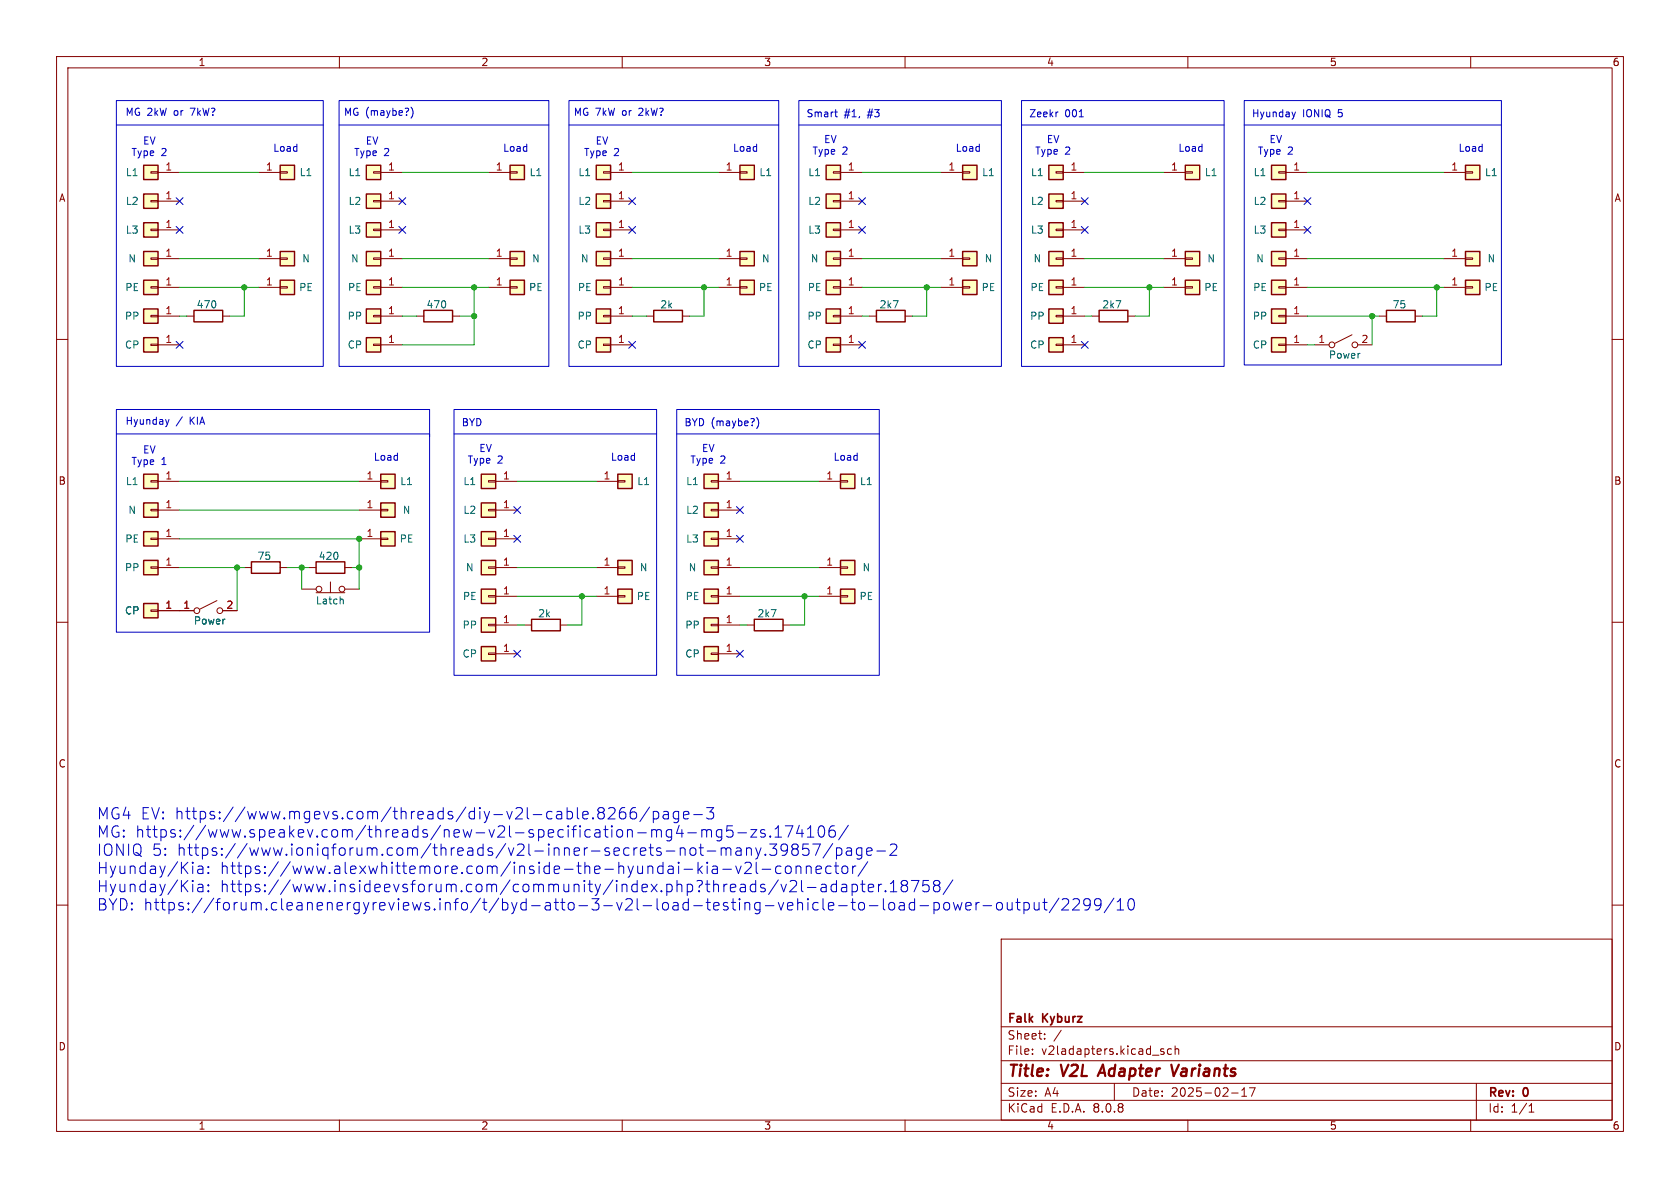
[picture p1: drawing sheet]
<svg xmlns="http://www.w3.org/2000/svg" width="297mm" height="210mm" viewBox="0 0 297 210" stroke-linecap="round" stroke-linejoin="round" font-family="sans-serif">
<defs><g id="words">
<g font-size="2.8" fill="#0000c2">
<text x="17" y="145.1">MG4 EV: https://www.mgevs.com/threads/diy-v2l-cable.8266/page-3</text>
<text x="17" y="148.3">MG: https://www.speakev.com/threads/new-v2l-specification-mg4-mg5-zs.174106/</text>
<text x="17" y="151.5">IONIQ 5:</text>
<text x="17" y="154.7">Hyunday/Kia:</text>
<text x="31.2" y="151.5">https://www.ioniqforum.com/threads/v2l-inner-secrets-not-many.39857/page-2</text>
<text x="38.8" y="154.7">https://www.alexwhittemore.com/inside-the-hyundai-kia-v2l-connector/</text>
<text x="17" y="158">Hyunday/Kia:</text>
<text x="17" y="161.2">BYD: https://forum.cleanenergyreviews.info/t/byd-atto-3-v2l-load-testing-vehicle-to-load-power-output/2299/10</text>
<text x="38.8" y="158">https://www.insideevsforum.com/community/index.php?threads/v2l-adapter.18758/</text>
</g>
<g font-size="2.8" fill="#840000">
<text x="178" y="190.9">Title:</text>
<text x="187.7" y="190.9">V2L</text>
<text x="195.2" y="190.9">Adapter</text>
<text x="208.8" y="190.9">Variants</text>
</g>
<g font-size="2.1" fill="#840000">
<text x="178" y="184">Sheet:</text>
<text x="178" y="181.2">Falk</text>
<text x="184.4" y="181.2">Kyburz</text>
<text x="178" y="186.7">File:</text>
<text x="184.1" y="186.7">v2ladapters.kicad_sch</text>
<text x="178" y="196.9">KiCad</text>
<text x="178" y="194.1">Size:</text>
<text x="184.7" y="194.1">A4</text>
<text x="185.7" y="196.9">E.D.A.</text>
<text x="193.3" y="196.9">8.0.8</text>
<text x="200" y="194.1">Date:</text>
<text x="207" y="194.1">2025-02-17</text>
<text x="263" y="194.3">Rev:</text>
<text x="263" y="196.9">Id:</text>
<text x="267.1" y="196.9">1/1</text>
<text x="269.4" y="194.3">0</text>
</g>
<g font-size="1.8" fill="#840000">
<text x="35" y="11.9">1</text>
<text x="85" y="11.9">2</text>
<text x="135" y="11.9">3</text>
<text x="185" y="11.9">4</text>
<text x="235" y="11.9">5</text>
<text x="285" y="11.9">6</text>
<text x="10.3" y="35.9">A</text>
<text x="285.3" y="35.9">A</text>
<text x="10.3" y="85.9">B</text>
<text x="285.3" y="85.9">B</text>
<text x="10.3" y="135.9">C</text>
<text x="285.3" y="135.9">C</text>
<text x="10.3" y="185.9">D</text>
<text x="285.3" y="185.9">D</text>
<text x="35" y="199.9">1</text>
<text x="85" y="199.9">2</text>
<text x="135" y="199.9">3</text>
<text x="185" y="199.9">4</text>
<text x="235" y="199.9">5</text>
<text x="285" y="199.9">6</text>
</g>
<g font-size="1.8" fill="#0000c2">
<text x="22.1" y="20.7">MG 2kW</text>
<text x="30.8" y="20.7">or</text>
<text x="34" y="20.7">7kW?</text>
<text x="60.7" y="20.7">MG (maybe?)</text>
<text x="101.3" y="20.7">MG 7kW</text>
<text x="110.1" y="20.7">or</text>
<text x="113.2" y="20.7">2kW?</text>
<text x="142.5" y="20.9">Smart</text>
<text x="149.2" y="20.9">#1,</text>
<text x="153.5" y="20.9">#3</text>
<text x="181.9" y="20.9">Zeekr</text>
<text x="188.2" y="20.9">001</text>
<text x="221.2" y="20.9">Hyunday</text>
<text x="230.3" y="20.9">IONIQ</text>
<text x="236.6" y="20.9">5</text>
<text x="23.1" y="27.8">Type</text>
<text x="25.2" y="25.8">EV</text>
<text x="28.5" y="27.8">2</text>
<text x="48.2" y="27">Load</text>
<text x="62.5" y="27.8">Type</text>
<text x="64.6" y="25.8">EV</text>
<text x="67.9" y="27.8">2</text>
<text x="88.8" y="27">Load</text>
<text x="103.1" y="27.8">Type</text>
<text x="105.2" y="25.8">EV</text>
<text x="108.5" y="27.8">2</text>
<text x="129.5" y="27">Load</text>
<text x="143.5" y="27.5">Type</text>
<text x="145.6" y="25.5">EV</text>
<text x="148.9" y="27.5">2</text>
<text x="168.9" y="27">Load</text>
<text x="182.9" y="27.5">Type</text>
<text x="185" y="25.5">EV</text>
<text x="188.2" y="27.5">2</text>
<text x="208.2" y="27">Load</text>
<text x="222.3" y="27.5">Type</text>
<text x="224.3" y="25.5">EV</text>
<text x="227.6" y="27.5">2</text>
<text x="257.8" y="27">Load</text>
<text x="22.1" y="75.3">Hyunday</text>
<text x="31.1" y="75.3">/</text>
<text x="33.6" y="75.3">KIA</text>
<text x="81.5" y="75.5">BYD</text>
<text x="120.9" y="75.5">BYD (maybe?)</text>
<text x="23.1" y="82.4">Type</text>
<text x="25.2" y="80.4">EV</text>
<text x="28.5" y="82.4">1</text>
<text x="66" y="81.6">Load</text>
<text x="82.6" y="82.2">Type</text>
<text x="84.6" y="80.1">EV</text>
<text x="87.9" y="82.2">2</text>
<text x="107.9" y="81.6">Load</text>
<text x="121.9" y="82.2">Type</text>
<text x="124" y="80.1">EV</text>
<text x="127.3" y="82.2">2</text>
<text x="147.3" y="81.6">Load</text>
</g>
<g font-size="1.8" fill="#006464">
<text x="22.1" y="31.3">L1</text>
<text x="52.9" y="31.3">L1</text>
<text x="61.5" y="31.3">L1</text>
<text x="93.5" y="31.3">L1</text>
<text x="102.2" y="31.3">L1</text>
<text x="134.2" y="31.3">L1</text>
<text x="142.8" y="31.3">L1</text>
<text x="173.5" y="31.3">L1</text>
<text x="182.2" y="31.3">L1</text>
<text x="212.9" y="31.3">L1</text>
<text x="221.5" y="31.3">L1</text>
<text x="262.4" y="31.3">L1</text>
<text x="22.1" y="41.5">L3</text>
<text x="22.1" y="36.4">L2</text>
<text x="61.5" y="36.4">L2</text>
<text x="61.5" y="41.5">L3</text>
<text x="102.2" y="36.4">L2</text>
<text x="102.2" y="41.5">L3</text>
<text x="142.8" y="36.4">L2</text>
<text x="142.8" y="41.5">L3</text>
<text x="182.2" y="41.5">L3</text>
<text x="182.2" y="36.4">L2</text>
<text x="221.5" y="41.5">L3</text>
<text x="221.5" y="36.4">L2</text>
<text x="22.6" y="46.6">N</text>
<text x="53.3" y="46.6">N</text>
<text x="62" y="46.6">N</text>
<text x="94" y="46.6">N</text>
<text x="102.6" y="46.6">N</text>
<text x="134.6" y="46.6">N</text>
<text x="143.3" y="46.6">N</text>
<text x="174" y="46.6">N</text>
<text x="182.6" y="46.6">N</text>
<text x="213.4" y="46.6">N</text>
<text x="222" y="46.6">N</text>
<text x="262.9" y="46.6">N</text>
<text x="22.1" y="51.7">PE</text>
<text x="52.8" y="51.7">PE</text>
<text x="61.4" y="51.7">PE</text>
<text x="93.4" y="51.7">PE</text>
<text x="102.1" y="51.7">PE</text>
<text x="134.1" y="51.7">PE</text>
<text x="142.7" y="51.7">PE</text>
<text x="173.4" y="51.7">PE</text>
<text x="182.1" y="51.7">PE</text>
<text x="212.8" y="51.7">PE</text>
<text x="221.4" y="51.7">PE</text>
<text x="262.3" y="51.7">PE</text>
<text x="22" y="56.7">PP</text>
<text x="34.7" y="54.7">470</text>
<text x="61.4" y="56.7">PP</text>
<text x="75.3" y="54.7">470</text>
<text x="102" y="56.7">PP</text>
<text x="116.6" y="54.7">2k</text>
<text x="142.6" y="56.7">PP</text>
<text x="155.4" y="54.7">2k7</text>
<text x="182" y="56.7">PP</text>
<text x="194.8" y="54.7">2k7</text>
<text x="221.4" y="56.7">PP</text>
<text x="246.1" y="54.7">75</text>
<text x="22" y="61.8">CP</text>
<text x="61.4" y="61.8">CP</text>
<text x="102" y="61.8">CP</text>
<text x="142.6" y="61.8">CP</text>
<text x="182" y="61.8">CP</text>
<text x="221.4" y="61.8">CP</text>
<text x="234.8" y="63.6">Power</text>
<text x="22.1" y="86">L1</text>
<text x="70.7" y="86">L1</text>
<text x="81.8" y="86">L1</text>
<text x="112.6" y="86">L1</text>
<text x="121.2" y="86">L1</text>
<text x="151.9" y="86">L1</text>
<text x="22.6" y="91">N</text>
<text x="71.1" y="91">N</text>
<text x="81.8" y="91">L2</text>
<text x="121.2" y="91">L2</text>
<text x="22" y="101.2">PP</text>
<text x="22.1" y="96.1">PE</text>
<text x="45.4" y="99.2">75</text>
<text x="56.3" y="99.2">420</text>
<text x="70.6" y="96.1">PE</text>
<text x="81.8" y="96.1">L3</text>
<text x="82.3" y="101.2">N</text>
<text x="113" y="101.2">N</text>
<text x="121.2" y="96.1">L3</text>
<text x="121.7" y="101.2">N</text>
<text x="152.4" y="101.2">N</text>
<text x="55.7" y="107">Latch</text>
<text x="81.7" y="106.3">PE</text>
<text x="112.5" y="106.3">PE</text>
<text x="121.1" y="106.3">PE</text>
<text x="151.9" y="106.3">PE</text>
<text x="22" y="108.8">CP</text>
<text x="34.2" y="110.6">Power</text>
<text x="81.7" y="111.4">PP</text>
<text x="95" y="109.3">2k</text>
<text x="121.1" y="111.4">PP</text>
<text x="133.8" y="109.3">2k7</text>
<text x="81.7" y="116.4">CP</text>
<text x="121.1" y="116.4">CP</text>
</g>
<g font-size="1.8" fill="#a90000">
<text x="29.1" y="30.2">1</text>
<text x="29.1" y="35.3">1</text>
<text x="46.9" y="30.2">1</text>
<text x="68.5" y="35.3">1</text>
<text x="68.5" y="30.2">1</text>
<text x="87.6" y="30.2">1</text>
<text x="109.1" y="35.3">1</text>
<text x="109.1" y="30.2">1</text>
<text x="128.2" y="30.2">1</text>
<text x="149.8" y="35.3">1</text>
<text x="149.8" y="30.2">1</text>
<text x="167.6" y="30.2">1</text>
<text x="189.2" y="30.2">1</text>
<text x="189.2" y="35.3">1</text>
<text x="206.9" y="30.2">1</text>
<text x="228.5" y="30.2">1</text>
<text x="228.5" y="35.3">1</text>
<text x="256.5" y="30.2">1</text>
<text x="29.1" y="40.4">1</text>
<text x="68.5" y="40.4">1</text>
<text x="109.1" y="40.4">1</text>
<text x="149.8" y="40.4">1</text>
<text x="189.2" y="40.4">1</text>
<text x="228.5" y="40.4">1</text>
<text x="29.1" y="45.5">1</text>
<text x="46.9" y="45.5">1</text>
<text x="68.5" y="45.5">1</text>
<text x="87.6" y="45.5">1</text>
<text x="109.1" y="45.5">1</text>
<text x="128.2" y="45.5">1</text>
<text x="149.8" y="45.5">1</text>
<text x="167.6" y="45.5">1</text>
<text x="189.2" y="45.5">1</text>
<text x="206.9" y="45.5">1</text>
<text x="228.5" y="45.5">1</text>
<text x="256.5" y="45.5">1</text>
<text x="29.1" y="50.5">1</text>
<text x="46.9" y="50.5">1</text>
<text x="68.5" y="50.5">1</text>
<text x="87.6" y="50.5">1</text>
<text x="109.1" y="50.5">1</text>
<text x="128.2" y="50.5">1</text>
<text x="149.8" y="50.5">1</text>
<text x="167.6" y="50.5">1</text>
<text x="189.2" y="50.5">1</text>
<text x="206.9" y="50.5">1</text>
<text x="228.5" y="50.5">1</text>
<text x="256.5" y="50.5">1</text>
<text x="29.1" y="55.6">1</text>
<text x="68.5" y="55.6">1</text>
<text x="109.1" y="55.6">1</text>
<text x="149.8" y="55.6">1</text>
<text x="189.2" y="55.6">1</text>
<text x="228.5" y="55.6">1</text>
<text x="29.1" y="60.7">1</text>
<text x="68.5" y="60.7">1</text>
<text x="109.1" y="60.7">1</text>
<text x="149.8" y="60.7">1</text>
<text x="189.2" y="60.7">1</text>
<text x="228.5" y="60.7">1</text>
<text x="233" y="60.7">1</text>
<text x="240.6" y="60.7">2</text>
<text x="29.1" y="84.8">1</text>
<text x="29.1" y="89.9">1</text>
<text x="64.7" y="84.8">1</text>
<text x="64.7" y="89.9">1</text>
<text x="88.8" y="84.8">1</text>
<text x="88.8" y="89.9">1</text>
<text x="106.6" y="84.8">1</text>
<text x="128.2" y="89.9">1</text>
<text x="128.2" y="84.8">1</text>
<text x="146" y="84.8">1</text>
<text x="29.1" y="95">1</text>
<text x="64.7" y="95">1</text>
<text x="88.8" y="95">1</text>
<text x="128.2" y="95">1</text>
<text x="29.1" y="100.1">1</text>
<text x="88.8" y="100.1">1</text>
<text x="106.6" y="100.1">1</text>
<text x="128.2" y="100.1">1</text>
<text x="146" y="100.1">1</text>
<text x="29.1" y="107.7">1</text>
<text x="32.3" y="107.7">1</text>
<text x="39.9" y="107.7">2</text>
<text x="88.8" y="105.2">1</text>
<text x="106.6" y="105.2">1</text>
<text x="128.2" y="105.2">1</text>
<text x="146" y="105.2">1</text>
<text x="88.8" y="110.2">1</text>
<text x="128.2" y="110.2">1</text>
<text x="88.8" y="115.3">1</text>
<text x="128.2" y="115.3">1</text>
</g>
</g></defs>
<g fill="none" stroke="#840000" stroke-width=".18">
<path d="M10 10h277v190h-277zM12 12h273v186h-273zM60 10v2M110 10v2M160 10v2M210 10v2M260 10v2M10 60h2M285 60h2M10 110h2M285 110h2M10 160h2"/>
<path d="M177 166h108v32h-108zM285 160h2M60 198v2M110 198v2M160 198v2M177 194.5h108M177 191.5h108M177 187.5h108M177 181.5h108M182.5 186.3v.1M182.5 185.5v.1M184.7 183.6v.1"/>
<path d="M184.7 182.8v.1M187.6 182.1l-1.3 2M197 191.5v3M205.2 185.8l.5 .2 .1 .1-.1 .2-.4 .1M205.2 185.5h.5M207.1 185.5l-.4-.1-.3 .3v.4l.1 .2h.6M207.7 185.5l.3-.1 .3 .1 .1 .9M207.7 184.9v1.5M210 198v2M217.7 193.2h1.2M219.5 193.8h.9M219.5 192.7l.5-.4v1.5"/>
<path d="M220.9 192.3h1l-.7 1.5M260 198v2M261 191.5v6.5M270.3 196.6h.9M270.3 195.5l.4-.4v1.5"/>
</g>
<path d="M195 188.2l-.9 2M207.1 188.2l.4 2 .9-2" fill="none" stroke="#840000" stroke-width=".4"/>
<path d="M85.1 114.3h2.5v2.5h-2.5z" fill="#ffffc2"/>
<path d="M86.4 115.4h1.2v.3h-1.2zM87.6 115.6h3.8" fill="none" stroke="#840000" stroke-width=".18"/>
<path d="M85.1 114.3h2.5v2.5h-2.5z" fill="none" stroke="#840000" stroke-width=".25"/>
<path d="M146 44.5h2.6v2.5h-2.6z" fill="#ffffc2"/>
<path d="M147.3 45.6h1.3v.2h-1.3zM148.6 45.7h3.8" fill="none" stroke="#840000" stroke-width=".18"/>
<path d="M146 44.5h2.6v2.5h-2.6z" fill="none" stroke="#840000" stroke-width=".25"/>
<path d="M85.1 109.2h2.5v2.6h-2.5z" fill="#ffffc2"/>
<path d="M86.4 110.4h1.2v.2h-1.2zM87.6 110.5h3.8" fill="none" stroke="#840000" stroke-width=".18"/>
<path d="M85.1 109.2h2.5v2.6h-2.5z" fill="none" stroke="#840000" stroke-width=".25"/>
<path d="M85.1 99.1h2.5v2.5h-2.5z" fill="#ffffc2"/>
<path d="M86.4 100.2h1.2v.3h-1.2zM87.6 100.3h3.8" fill="none" stroke="#840000" stroke-width=".18"/>
<path d="M85.1 99.1h2.5v2.5h-2.5z" fill="none" stroke="#840000" stroke-width=".25"/>
<path d="M146 34.3h2.6v2.5h-2.6z" fill="#ffffc2"/>
<path d="M147.3 35.4h1.3v.3h-1.3zM148.6 35.6h3.8M193 55.9h1.3M199.4 55.9h1.3" fill="none" stroke="#840000" stroke-width=".18"/>
<path d="M146 34.3h2.6v2.5h-2.6zM194.3 54.9h5.1v2h-5.1z" fill="none" stroke="#840000" stroke-width=".25"/>
<path d="M148.6 104.1h2.5v2.6h-2.5z" fill="#ffffc2"/>
<path d="M144.8 105.4h3.8M148.6 105.3h1.3v.2h-1.3z" fill="none" stroke="#840000" stroke-width=".18"/>
<path d="M148.6 104.1h2.5v2.6h-2.5z" fill="none" stroke="#840000" stroke-width=".25"/>
<path d="M148.6 99.1h2.5v2.5h-2.5z" fill="#ffffc2"/>
<path d="M144.8 100.3h3.8M148.6 100.2h1.3v.3h-1.3z" fill="none" stroke="#840000" stroke-width=".18"/>
<path d="M148.6 99.1h2.5v2.5h-2.5z" fill="none" stroke="#840000" stroke-width=".25"/>
<path d="M209.5 44.5h2.6v2.5h-2.6z" fill="#ffffc2"/>
<path d="M205.7 45.7h3.8M209.5 45.6h1.3v.2h-1.3z" fill="none" stroke="#840000" stroke-width=".18"/>
<path d="M209.5 44.5h2.6v2.5h-2.6z" fill="none" stroke="#840000" stroke-width=".25"/>
<path d="M185.4 39.4h2.6v2.5h-2.6z" fill="#ffffc2"/>
<path d="M186.7 40.5h1.3v.3h-1.3zM188 40.6h3.8" fill="none" stroke="#840000" stroke-width=".18"/>
<path d="M185.4 39.4h2.6v2.5h-2.6z" fill="none" stroke="#840000" stroke-width=".25"/>
<path d="M209.5 49.5h2.6v2.6h-2.6z" fill="#ffffc2"/>
<path d="M205.7 50.8h3.8M209.5 50.7h1.3v.2h-1.3z" fill="none" stroke="#840000" stroke-width=".18"/>
<path d="M209.5 49.5h2.6v2.6h-2.6z" fill="none" stroke="#840000" stroke-width=".25"/>
<path d="M185.4 29.2h2.6v2.6h-2.6z" fill="#ffffc2"/>
<path d="M186.7 30.4h1.3v.2h-1.3zM188 30.5h3.8" fill="none" stroke="#840000" stroke-width=".18"/>
<path d="M185.4 29.2h2.6v2.6h-2.6z" fill="none" stroke="#840000" stroke-width=".25"/>
<path d="M105.4 34.3h2.5v2.5h-2.5z" fill="#ffffc2"/>
<path d="M106.7 35.4h1.2v.3h-1.2zM107.9 35.6h3.9" fill="none" stroke="#840000" stroke-width=".18"/>
<path d="M105.4 34.3h2.5v2.5h-2.5z" fill="none" stroke="#840000" stroke-width=".25"/>
<path d="M49.5 29.2h2.6v2.6h-2.6z" fill="#ffffc2"/>
<path d="M45.7 30.5h3.8M49.5 30.4h1.3v.2h-1.3z" fill="none" stroke="#840000" stroke-width=".18"/>
<path d="M49.5 29.2h2.6v2.6h-2.6z" fill="none" stroke="#840000" stroke-width=".25"/>
<path d="M49.5 49.5h2.6v2.6h-2.6z" fill="#ffffc2"/>
<path d="M45.7 50.8h3.8M49.5 50.7h1.3v.2h-1.3z" fill="none" stroke="#840000" stroke-width=".18"/>
<path d="M49.5 49.5h2.6v2.6h-2.6z" fill="none" stroke="#840000" stroke-width=".25"/>
<path d="M49.5 44.5h2.6v2.5h-2.6z" fill="#ffffc2"/>
<path d="M33 55.9h1.3M39.4 55.9h1.2M45.7 45.7h3.8M49.5 45.6h1.3v.2h-1.3z" fill="none" stroke="#840000" stroke-width=".18"/>
<path d="M34.3 54.9h5.1v2h-5.1zM49.5 44.5h2.6v2.5h-2.6z" fill="none" stroke="#840000" stroke-width=".25"/>
<path d="M25.4 39.4h2.5v2.5h-2.5z" fill="#ffffc2"/>
<path d="M26.7 40.5h1.2v.3h-1.2zM27.9 40.6h3.8" fill="none" stroke="#840000" stroke-width=".18"/>
<path d="M25.4 39.4h2.5v2.5h-2.5z" fill="none" stroke="#840000" stroke-width=".25"/>
<path d="M25.4 29.2h2.5v2.6h-2.5z" fill="#ffffc2"/>
<path d="M26.7 30.4h1.2v.2h-1.2zM27.9 30.5h3.8" fill="none" stroke="#840000" stroke-width=".18"/>
<path d="M25.4 29.2h2.5v2.6h-2.5z" fill="none" stroke="#840000" stroke-width=".25"/>
<path d="M25.4 34.3h2.5v2.5h-2.5z" fill="#ffffc2"/>
<path d="M26.7 35.4h1.2v.3h-1.2zM27.9 35.6h3.8" fill="none" stroke="#840000" stroke-width=".18"/>
<path d="M25.4 34.3h2.5v2.5h-2.5z" fill="none" stroke="#840000" stroke-width=".25"/>
<path d="M25.4 59.7h2.5v2.5h-2.5z" fill="#ffffc2"/>
<path d="M26.7 60.8h1.2v.3h-1.2zM27.9 61h3.8" fill="none" stroke="#840000" stroke-width=".18"/>
<path d="M25.4 59.7h2.5v2.5h-2.5z" fill="none" stroke="#840000" stroke-width=".25"/>
<path d="M25.4 54.6h2.5v2.6h-2.5z" fill="#ffffc2"/>
<path d="M26.7 55.8h1.2v.2h-1.2zM27.9 55.9h3.8" fill="none" stroke="#840000" stroke-width=".18"/>
<path d="M25.4 54.6h2.5v2.6h-2.5z" fill="none" stroke="#840000" stroke-width=".25"/>
<path d="M25.4 44.5h2.5v2.5h-2.5z" fill="#ffffc2"/>
<path d="M26.7 45.6h1.2v.2h-1.2zM27.9 45.7h3.8" fill="none" stroke="#840000" stroke-width=".18"/>
<path d="M25.4 44.5h2.5v2.5h-2.5z" fill="none" stroke="#840000" stroke-width=".25"/>
<path d="M25.4 49.5h2.5v2.6h-2.5z" fill="#ffffc2"/>
<path d="M26.7 50.7h1.2v.2h-1.2zM27.9 50.8h3.8" fill="none" stroke="#840000" stroke-width=".18"/>
<path d="M25.4 49.5h2.5v2.6h-2.5z" fill="none" stroke="#840000" stroke-width=".25"/>
<path d="M209.5 29.2h2.6v2.6h-2.6z" fill="#ffffc2"/>
<path d="M205.7 30.5h3.8M209.5 30.4h1.3v.2h-1.3z" fill="none" stroke="#840000" stroke-width=".18"/>
<path d="M209.5 29.2h2.6v2.6h-2.6z" fill="none" stroke="#840000" stroke-width=".25"/>
<path d="M170.2 44.5h2.5v2.5h-2.5z" fill="#ffffc2"/>
<path d="M166.4 45.7h3.8M170.2 45.6h1.2v.2h-1.2z" fill="none" stroke="#840000" stroke-width=".18"/>
<path d="M170.2 44.5h2.5v2.5h-2.5z" fill="none" stroke="#840000" stroke-width=".25"/>
<path d="M170.2 29.2h2.5v2.6h-2.5z" fill="#ffffc2"/>
<path d="M166.4 30.5h3.8M170.2 30.4h1.2v.2h-1.2z" fill="none" stroke="#840000" stroke-width=".18"/>
<path d="M170.2 29.2h2.5v2.6h-2.5z" fill="none" stroke="#840000" stroke-width=".25"/>
<path d="M170.2 49.5h2.5v2.6h-2.5z" fill="#ffffc2"/>
<path d="M166.4 50.8h3.8M170.2 50.7h1.2v.2h-1.2z" fill="none" stroke="#840000" stroke-width=".18"/>
<path d="M170.2 49.5h2.5v2.6h-2.5z" fill="none" stroke="#840000" stroke-width=".25"/>
<path d="M185.4 54.6h2.6v2.6h-2.6z" fill="#ffffc2"/>
<path d="M186.7 55.8h1.3v.2h-1.3zM188 55.9h3.8" fill="none" stroke="#840000" stroke-width=".18"/>
<path d="M185.4 54.6h2.6v2.6h-2.6z" fill="none" stroke="#840000" stroke-width=".25"/>
<path d="M146 59.7h2.6v2.5h-2.6z" fill="#ffffc2"/>
<path d="M147.3 60.8h1.3v.3h-1.3zM148.6 61h3.8" fill="none" stroke="#840000" stroke-width=".18"/>
<path d="M146 59.7h2.6v2.5h-2.6z" fill="none" stroke="#840000" stroke-width=".25"/>
<path d="M185.4 59.7h2.6v2.5h-2.6z" fill="#ffffc2"/>
<path d="M186.7 60.8h1.3v.3h-1.3zM188 61h3.8" fill="none" stroke="#840000" stroke-width=".18"/>
<path d="M185.4 59.7h2.6v2.5h-2.6z" fill="none" stroke="#840000" stroke-width=".25"/>
<path d="M185.4 49.5h2.6v2.6h-2.6z" fill="#ffffc2"/>
<path d="M186.7 50.7h1.3v.2h-1.3zM188 50.8h3.8" fill="none" stroke="#840000" stroke-width=".18"/>
<path d="M185.4 49.5h2.6v2.6h-2.6z" fill="none" stroke="#840000" stroke-width=".25"/>
<path d="M64.8 34.3h2.5v2.5h-2.5z" fill="#ffffc2"/>
<path d="M66 35.4h1.3v.3h-1.3zM67.3 35.6h3.8" fill="none" stroke="#840000" stroke-width=".18"/>
<path d="M64.8 34.3h2.5v2.5h-2.5z" fill="none" stroke="#840000" stroke-width=".25"/>
<path d="M64.8 29.2h2.5v2.6h-2.5z" fill="#ffffc2"/>
<path d="M66 30.4h1.3v.2h-1.3zM67.3 30.5h3.8" fill="none" stroke="#840000" stroke-width=".18"/>
<path d="M64.8 29.2h2.5v2.6h-2.5z" fill="none" stroke="#840000" stroke-width=".25"/>
<path d="M64.8 44.5h2.5v2.5h-2.5z" fill="#ffffc2"/>
<path d="M66 45.6h1.3v.2h-1.3zM67.3 45.7h3.8" fill="none" stroke="#840000" stroke-width=".18"/>
<path d="M64.8 44.5h2.5v2.5h-2.5z" fill="none" stroke="#840000" stroke-width=".25"/>
<path d="M130.8 29.2h2.5v2.6h-2.5z" fill="#ffffc2"/>
<path d="M127 30.5h3.8M130.8 30.4h1.3v.2h-1.3z" fill="none" stroke="#840000" stroke-width=".18"/>
<path d="M130.8 29.2h2.5v2.6h-2.5z" fill="none" stroke="#840000" stroke-width=".25"/>
<path d="M124.5 99.1h2.5v2.5h-2.5z" fill="#ffffc2"/>
<path d="M125.7 100.2h1.3v.3h-1.3zM127 100.3h3.8" fill="none" stroke="#840000" stroke-width=".18"/>
<path d="M124.5 99.1h2.5v2.5h-2.5z" fill="none" stroke="#840000" stroke-width=".25"/>
<path d="M64.8 59.7h2.5v2.5h-2.5z" fill="#ffffc2"/>
<path d="M66 60.8h1.3v.3h-1.3zM67.3 61h3.8" fill="none" stroke="#840000" stroke-width=".18"/>
<path d="M64.8 59.7h2.5v2.5h-2.5z" fill="none" stroke="#840000" stroke-width=".25"/>
<path d="M259.1 49.5h2.5v2.6h-2.5z" fill="#ffffc2"/>
<path d="M255.3 50.8h3.8M259.1 50.7h1.2v.2h-1.2z" fill="none" stroke="#840000" stroke-width=".18"/>
<path d="M259.1 49.5h2.5v2.6h-2.5z" fill="none" stroke="#840000" stroke-width=".25"/>
<path d="M259.1 29.2h2.5v2.6h-2.5z" fill="#ffffc2"/>
<path d="M255.3 30.5h3.8M259.1 30.4h1.2v.2h-1.2zM243.8 55.9h1.3M250.2 55.9h1.3" fill="none" stroke="#840000" stroke-width=".18"/>
<path d="M259.1 29.2h2.5v2.6h-2.5zM245.1 54.9h5.1v2h-5.1z" fill="none" stroke="#840000" stroke-width=".25"/>
<path d="M259.1 44.5h2.5v2.5h-2.5z" fill="#ffffc2"/>
<path d="M255.3 45.7h3.8M259.1 45.6h1.2v.2h-1.2z" fill="none" stroke="#840000" stroke-width=".18"/>
<path d="M259.1 44.5h2.5v2.5h-2.5z" fill="none" stroke="#840000" stroke-width=".25"/>
<path d="M146 29.2h2.6v2.6h-2.6z" fill="#ffffc2"/>
<path d="M147.3 30.4h1.3v.2h-1.3zM148.6 30.5h3.8" fill="none" stroke="#840000" stroke-width=".18"/>
<path d="M146 29.2h2.6v2.6h-2.6z" fill="none" stroke="#840000" stroke-width=".25"/>
<path d="M64.8 49.5h2.5v2.6h-2.5z" fill="#ffffc2"/>
<path d="M66 50.7h1.3v.2h-1.3zM67.3 50.8h3.8" fill="none" stroke="#840000" stroke-width=".18"/>
<path d="M64.8 49.5h2.5v2.6h-2.5z" fill="none" stroke="#840000" stroke-width=".25"/>
<path d="M224.8 54.6h2.5v2.6h-2.5z" fill="#ffffc2"/>
<path d="M226.1 55.8h1.2v.2h-1.2zM227.3 55.9h3.8" fill="none" stroke="#840000" stroke-width=".18"/>
<path d="M224.8 54.6h2.5v2.6h-2.5z" fill="none" stroke="#840000" stroke-width=".25"/>
<path d="M224.8 49.5h2.5v2.6h-2.5z" fill="#ffffc2"/>
<path d="M226.1 50.7h1.2v.2h-1.2zM227.3 50.8h3.8" fill="none" stroke="#840000" stroke-width=".18"/>
<path d="M224.8 49.5h2.5v2.6h-2.5z" fill="none" stroke="#840000" stroke-width=".25"/>
<path d="M224.8 59.7h2.5v2.5h-2.5z" fill="#ffffc2"/>
<path d="M226.1 60.8h1.2v.3h-1.2zM227.3 61h3.8" fill="none" stroke="#840000" stroke-width=".18"/>
<path d="M224.8 59.7h2.5v2.5h-2.5z" fill="none" stroke="#840000" stroke-width=".25"/>
<path d="M224.8 44.5h2.5v2.5h-2.5z" fill="#ffffc2"/>
<path d="M226.1 45.6h1.2v.2h-1.2zM227.3 45.7h3.8" fill="none" stroke="#840000" stroke-width=".18"/>
<path d="M224.8 44.5h2.5v2.5h-2.5z" fill="none" stroke="#840000" stroke-width=".25"/>
<path d="M224.8 39.4h2.5v2.5h-2.5z" fill="#ffffc2"/>
<path d="M226.1 40.5h1.2v.3h-1.2zM227.3 40.6h3.8" fill="none" stroke="#840000" stroke-width=".18"/>
<path d="M224.8 39.4h2.5v2.5h-2.5z" fill="none" stroke="#840000" stroke-width=".25"/>
<path d="M124.5 104.1h2.5v2.6h-2.5z" fill="#ffffc2"/>
<g fill="none" stroke="#840000" stroke-width=".18">
<path d="M239 59.2l-3 1.5M232.4 61h2.5M240 61h2.6M125.7 105.3h1.3v.2h-1.3zM127 105.4h3.8"/>
<circle cx="235.5" cy="61" r=".51"/>
<circle cx="239.5" cy="61" r=".51"/>
</g>
<path d="M124.5 104.1h2.5v2.6h-2.5z" fill="none" stroke="#840000" stroke-width=".25"/>
<path d="M224.8 29.2h2.5v2.6h-2.5z" fill="#ffffc2"/>
<path d="M226.1 30.4h1.2v.2h-1.2zM227.3 30.5h3.8" fill="none" stroke="#840000" stroke-width=".18"/>
<path d="M224.8 29.2h2.5v2.6h-2.5z" fill="none" stroke="#840000" stroke-width=".25"/>
<path d="M224.8 34.3h2.5v2.5h-2.5z" fill="#ffffc2"/>
<path d="M226.1 35.4h1.2v.3h-1.2zM227.3 35.6h3.8" fill="none" stroke="#840000" stroke-width=".18"/>
<path d="M224.8 34.3h2.5v2.5h-2.5z" fill="none" stroke="#840000" stroke-width=".25"/>
<path d="M64.8 54.6h2.5v2.6h-2.5z" fill="#ffffc2"/>
<path d="M66 55.8h1.3v.2h-1.3zM67.3 55.9h3.8" fill="none" stroke="#840000" stroke-width=".18"/>
<path d="M64.8 54.6h2.5v2.6h-2.5z" fill="none" stroke="#840000" stroke-width=".25"/>
<path d="M124.5 109.2h2.5v2.6h-2.5z" fill="#ffffc2"/>
<path d="M125.7 110.4h1.3v.2h-1.3zM127 110.5h3.8" fill="none" stroke="#840000" stroke-width=".18"/>
<path d="M124.5 109.2h2.5v2.6h-2.5z" fill="none" stroke="#840000" stroke-width=".25"/>
<path d="M124.5 114.3h2.5v2.5h-2.5z" fill="#ffffc2"/>
<path d="M125.7 115.4h1.3v.3h-1.3zM127 115.6h3.8" fill="none" stroke="#840000" stroke-width=".18"/>
<path d="M124.5 114.3h2.5v2.5h-2.5z" fill="none" stroke="#840000" stroke-width=".25"/>
<path d="M105.4 39.4h2.5v2.5h-2.5z" fill="#ffffc2"/>
<path d="M106.7 40.5h1.2v.3h-1.2zM107.9 40.6h3.9" fill="none" stroke="#840000" stroke-width=".18"/>
<path d="M105.4 39.4h2.5v2.5h-2.5z" fill="none" stroke="#840000" stroke-width=".25"/>
<path d="M64.8 39.4h2.5v2.5h-2.5z" fill="#ffffc2"/>
<path d="M66 40.5h1.3v.3h-1.3zM67.3 40.6h3.8" fill="none" stroke="#840000" stroke-width=".18"/>
<path d="M64.8 39.4h2.5v2.5h-2.5z" fill="none" stroke="#840000" stroke-width=".25"/>
<path d="M105.4 54.6h2.5v2.6h-2.5z" fill="#ffffc2"/>
<path d="M106.7 55.8h1.2v.2h-1.2zM107.9 55.9h3.9" fill="none" stroke="#840000" stroke-width=".18"/>
<path d="M105.4 54.6h2.5v2.6h-2.5z" fill="none" stroke="#840000" stroke-width=".25"/>
<path d="M124.5 88.9h2.5v2.5h-2.5z" fill="#ffffc2"/>
<path d="M125.7 90h1.3v.3h-1.3zM127 90.2h3.8" fill="none" stroke="#840000" stroke-width=".18"/>
<path d="M124.5 88.9h2.5v2.5h-2.5z" fill="none" stroke="#840000" stroke-width=".25"/>
<path d="M105.4 49.5h2.5v2.6h-2.5z" fill="#ffffc2"/>
<path d="M106.7 50.7h1.2v.2h-1.2zM107.9 50.8h3.9" fill="none" stroke="#840000" stroke-width=".18"/>
<path d="M105.4 49.5h2.5v2.6h-2.5z" fill="none" stroke="#840000" stroke-width=".25"/>
<path d="M90.2 29.2h2.5v2.6h-2.5z" fill="#ffffc2"/>
<path d="M86.4 30.5h3.8M90.2 30.4h1.2v.2h-1.2z" fill="none" stroke="#840000" stroke-width=".18"/>
<path d="M90.2 29.2h2.5v2.6h-2.5z" fill="none" stroke="#840000" stroke-width=".25"/>
<path d="M124.5 83.8h2.5v2.6h-2.5z" fill="#ffffc2"/>
<path d="M125.7 85h1.3v.2h-1.3zM127 85.1h3.8" fill="none" stroke="#840000" stroke-width=".18"/>
<path d="M124.5 83.8h2.5v2.6h-2.5z" fill="none" stroke="#840000" stroke-width=".25"/>
<path d="M124.5 94h2.5v2.5h-2.5z" fill="#ffffc2"/>
<path d="M125.7 95.1h1.3v.3h-1.3zM127 95.3h3.8M132.1 110.5h1.2M138.4 110.5h1.3" fill="none" stroke="#840000" stroke-width=".18"/>
<path d="M124.5 94h2.5v2.5h-2.5zM133.3 109.5h5.1v2h-5.1z" fill="none" stroke="#840000" stroke-width=".25"/>
<path d="M105.4 29.2h2.5v2.6h-2.5z" fill="#ffffc2"/>
<path d="M106.7 30.4h1.2v.2h-1.2zM107.9 30.5h3.9" fill="none" stroke="#840000" stroke-width=".18"/>
<path d="M105.4 29.2h2.5v2.6h-2.5z" fill="none" stroke="#840000" stroke-width=".25"/>
<path d="M105.4 59.7h2.5v2.5h-2.5z" fill="#ffffc2"/>
<path d="M106.7 60.8h1.2v.3h-1.2zM107.9 61h3.9" fill="none" stroke="#840000" stroke-width=".18"/>
<path d="M105.4 59.7h2.5v2.5h-2.5z" fill="none" stroke="#840000" stroke-width=".25"/>
<path d="M105.4 44.5h2.5v2.5h-2.5z" fill="#ffffc2"/>
<path d="M106.7 45.6h1.2v.2h-1.2zM107.9 45.7h3.9" fill="none" stroke="#840000" stroke-width=".18"/>
<path d="M105.4 44.5h2.5v2.5h-2.5z" fill="none" stroke="#840000" stroke-width=".25"/>
<path d="M90.2 44.5h2.5v2.5h-2.5z" fill="#ffffc2"/>
<path d="M86.4 45.7h3.8M90.2 45.6h1.2v.2h-1.2z" fill="none" stroke="#840000" stroke-width=".18"/>
<path d="M90.2 44.5h2.5v2.5h-2.5z" fill="none" stroke="#840000" stroke-width=".25"/>
<path d="M90.2 49.5h2.5v2.6h-2.5z" fill="#ffffc2"/>
<path d="M86.4 50.8h3.8M90.2 50.7h1.2v.2h-1.2z" fill="none" stroke="#840000" stroke-width=".18"/>
<path d="M90.2 49.5h2.5v2.6h-2.5z" fill="none" stroke="#840000" stroke-width=".25"/>
<path d="M85.1 83.8h2.5v2.6h-2.5z" fill="#ffffc2"/>
<path d="M86.4 85h1.2v.2h-1.2zM87.6 85.1h3.8" fill="none" stroke="#840000" stroke-width=".18"/>
<path d="M85.1 83.8h2.5v2.6h-2.5z" fill="none" stroke="#840000" stroke-width=".25"/>
<path d="M85.1 88.9h2.5v2.5h-2.5z" fill="#ffffc2"/>
<path d="M73.7 55.9h1.2M80 55.9h1.3M86.4 90h1.2v.3h-1.2zM87.6 90.2h3.8" fill="none" stroke="#840000" stroke-width=".18"/>
<path d="M74.9 54.9h5.1v2h-5.1zM85.1 88.9h2.5v2.5h-2.5z" fill="none" stroke="#840000" stroke-width=".25"/>
<path d="M85.1 94h2.5v2.5h-2.5z" fill="#ffffc2"/>
<path d="M86.4 95.1h1.2v.3h-1.2zM87.6 95.3h3.8" fill="none" stroke="#840000" stroke-width=".18"/>
<path d="M85.1 94h2.5v2.5h-2.5z" fill="none" stroke="#840000" stroke-width=".25"/>
<path d="M185.4 44.5h2.6v2.5h-2.6z" fill="#ffffc2"/>
<path d="M186.7 45.6h1.3v.2h-1.3zM188 45.7h3.8" fill="none" stroke="#840000" stroke-width=".18"/>
<path d="M185.4 44.5h2.6v2.5h-2.6z" fill="none" stroke="#840000" stroke-width=".25"/>
<path d="M109.2 104.1h2.6v2.6h-2.6z" fill="#ffffc2"/>
<path d="M105.4 105.4h3.8M109.2 105.3h1.3v.2h-1.3z" fill="none" stroke="#840000" stroke-width=".18"/>
<path d="M109.2 104.1h2.6v2.6h-2.6z" fill="none" stroke="#840000" stroke-width=".25"/>
<path d="M109.2 99.1h2.6v2.5h-2.6z" fill="#ffffc2"/>
<path d="M92.7 110.5h1.3M99.1 110.5h1.2M105.4 100.3h3.8M109.2 100.2h1.3v.3h-1.3z" fill="none" stroke="#840000" stroke-width=".18"/>
<path d="M109.2 99.1h2.6v2.5h-2.6zM94 109.5h5.1v2h-5.1z" fill="none" stroke="#840000" stroke-width=".25"/>
<path d="M109.2 83.8h2.6v2.6h-2.6z" fill="#ffffc2"/>
<path d="M105.4 85.1h3.8M109.2 85h1.3v.2h-1.3z" fill="none" stroke="#840000" stroke-width=".18"/>
<path d="M109.2 83.8h2.6v2.6h-2.6z" fill="none" stroke="#840000" stroke-width=".25"/>
<path d="M148.6 83.8h2.5v2.6h-2.5z" fill="#ffffc2"/>
<path d="M144.8 85.1h3.8M148.6 85h1.3v.2h-1.3z" fill="none" stroke="#840000" stroke-width=".18"/>
<path d="M148.6 83.8h2.5v2.6h-2.5z" fill="none" stroke="#840000" stroke-width=".25"/>
<path d="M85.1 104.1h2.5v2.6h-2.5z" fill="#ffffc2"/>
<path d="M86.4 105.3h1.2v.2h-1.2zM87.6 105.4h3.8" fill="none" stroke="#840000" stroke-width=".18"/>
<path d="M85.1 104.1h2.5v2.6h-2.5z" fill="none" stroke="#840000" stroke-width=".25"/>
<path d="M146 39.4h2.6v2.5h-2.6z" fill="#ffffc2"/>
<path d="M147.3 40.5h1.3v.3h-1.3zM148.6 40.6h3.8" fill="none" stroke="#840000" stroke-width=".18"/>
<path d="M146 39.4h2.6v2.5h-2.6z" fill="none" stroke="#840000" stroke-width=".25"/>
<path d="M146 54.6h2.6v2.6h-2.6z" fill="#ffffc2"/>
<path d="M147.3 55.8h1.3v.2h-1.3zM148.6 55.9h3.8M153.7 55.9h1.2M160 55.9h1.3" fill="none" stroke="#840000" stroke-width=".18"/>
<path d="M146 54.6h2.6v2.6h-2.6zM154.9 54.9h5.1v2h-5.1z" fill="none" stroke="#840000" stroke-width=".25"/>
<path d="M146 49.5h2.6v2.6h-2.6z" fill="#ffffc2"/>
<path d="M114.3 55.9h1.3M120.6 55.9h1.3M147.3 50.7h1.3v.2h-1.3zM148.6 50.8h3.8" fill="none" stroke="#840000" stroke-width=".18"/>
<path d="M115.6 54.9h5v2h-5zM146 49.5h2.6v2.6h-2.6z" fill="none" stroke="#840000" stroke-width=".25"/>
<path d="M130.8 44.5h2.5v2.5h-2.5z" fill="#ffffc2"/>
<path d="M127 45.7h3.8M130.8 45.6h1.3v.2h-1.3z" fill="none" stroke="#840000" stroke-width=".18"/>
<path d="M130.8 44.5h2.5v2.5h-2.5z" fill="none" stroke="#840000" stroke-width=".25"/>
<path d="M130.8 49.5h2.5v2.6h-2.5z" fill="#ffffc2"/>
<path d="M127 50.8h3.8M130.8 50.7h1.3v.2h-1.3z" fill="none" stroke="#840000" stroke-width=".18"/>
<path d="M130.8 49.5h2.5v2.6h-2.5z" fill="none" stroke="#840000" stroke-width=".25"/>
<path d="M67.3 94h2.5v2.5h-2.5z" fill="#ffffc2"/>
<path d="M63.5 95.3h3.8M67.3 95.1h1.3v.3h-1.3z" fill="none" stroke="#840000" stroke-width=".18"/>
<path d="M67.3 94h2.5v2.5h-2.5z" fill="none" stroke="#840000" stroke-width=".25"/>
<path d="M67.3 83.8h2.5v2.6h-2.5z" fill="#ffffc2"/>
<path d="M63.5 85.1h3.8M67.3 85h1.3v.2h-1.3z" fill="none" stroke="#840000" stroke-width=".18"/>
<path d="M67.3 83.8h2.5v2.6h-2.5z" fill="none" stroke="#840000" stroke-width=".25"/>
<path d="M67.3 88.9h2.5v2.5h-2.5z" fill="#ffffc2"/>
<g fill="none" stroke="#840000" stroke-width=".18">
<path d="M63.5 90.2h3.8M67.3 90h1.3v.3h-1.3zM43.2 100.3h1.2M49.5 100.3h1.3M53.3 104.1h2.6M54.6 100.3h1.3M55.9 104.8h5.1M58.4 102.9v1.9M61 100.3h1.2M61 104.1h2.5"/>
<circle cx="56.4" cy="104.1" r=".51"/>
<circle cx="60.5" cy="104.1" r=".51"/>
</g>
<path d="M44.4 99.3h5.1v2h-5.1zM55.9 99.3h5.1v2h-5.1zM67.3 88.9h2.5v2.5h-2.5z" fill="none" stroke="#840000" stroke-width=".25"/>
<path d="M60.5 105.9l.2 .2v.7" fill="none" stroke="#006464" stroke-width=".18"/>
<path d="M25.4 83.8h2.5v2.6h-2.5z" fill="#ffffc2"/>
<path d="M26.7 85h1.2v.2h-1.2zM27.9 85.1h3.8" fill="none" stroke="#840000" stroke-width=".18"/>
<path d="M25.4 83.8h2.5v2.6h-2.5z" fill="none" stroke="#840000" stroke-width=".25"/>
<path d="M25.4 88.9h2.5v2.5h-2.5z" fill="#ffffc2"/>
<path d="M26.7 90h1.2v.3h-1.2zM27.9 90.2h3.8" fill="none" stroke="#840000" stroke-width=".18"/>
<path d="M25.4 88.9h2.5v2.5h-2.5z" fill="none" stroke="#840000" stroke-width=".25"/>
<path d="M25.4 94h2.5v2.5h-2.5z" fill="#ffffc2"/>
<g fill="none" stroke="#840000" stroke-width=".18">
<path d="M26.7 95.1h1.2v.3h-1.2zM27.9 95.3h3.8M31.7 108h2.6M38.4 106.2l-3.1 1.5M39.4 108h2.5"/>
<circle cx="34.8" cy="108" r=".51"/>
<circle cx="38.9" cy="108" r=".51"/>
</g>
<path d="M25.4 94h2.5v2.5h-2.5z" fill="none" stroke="#840000" stroke-width=".25"/>
<path d="M25.4 106.7h2.5v2.5h-2.5z" fill="#ffffc2"/>
<path d="M26.7 107.8h1.2v.3h-1.2zM27.9 108h3.8" fill="none" stroke="#840000" stroke-width=".18"/>
<path d="M25.4 106.7h2.5v2.5h-2.5z" fill="none" stroke="#840000" stroke-width=".25"/>
<path d="M25.4 99.1h2.5v2.5h-2.5z" fill="#ffffc2"/>
<path d="M26.7 100.2h1.2v.3h-1.2zM27.9 100.3h3.8" fill="none" stroke="#840000" stroke-width=".18"/>
<path d="M25.4 99.1h2.5v2.5h-2.5z" fill="none" stroke="#840000" stroke-width=".25"/>
<path d="M185.4 34.3h2.6v2.5h-2.6z" fill="#ffffc2"/>
<path d="M186.7 35.4h1.3v.3h-1.3zM188 35.6h3.8M27.9 108h6.4M39.4 108h2.5" fill="none" stroke="#840000" stroke-width=".18"/>
<path d="M185.4 34.3h2.6v2.5h-2.6z" fill="none" stroke="#840000" stroke-width=".25"/>
<g fill="none" stroke="#0000c2" stroke-width=".18">
<path d="M20.6 17.8h36.5v47h-36.5zM59.9 17.8h37.1v47h-37.1zM72.7 18.9a1.46 1.46 0 0 1 0 2M100.6 17.8h37.1v47h-37.1zM141.2 17.8h35.8v47h-35.8zM147.6 19.8h.4M180.6 17.8h35.8v47h-35.8zM186.9 19.8h.1M220 17.8h45.4v46.7h-45.4zM229 19.8l-.3 .8M20.6 22.1h36.5M59.9 22.1h37.1"/>
<path d="M100.6 22.1h37.1M141.2 22.1h35.8M147.7 20.5l.3 .1M180.6 22.1h35.8M190.8 20.6h.7M220 22.1h45.4M20.6 72.4h55.3v39.4h-55.3zM20.6 76.7h55.3v.5M29.9 74.2l-.3 .8M80.3 72.4h35.8v47h-35.8zM80.3 76.7h35.8M119.6 72.4h35.8v47h-35.8z"/>
<path d="M119.6 76.7h35.8M133.8 73.8a1.46 1.46 0 0 1 0 1.9M35 156.4l.2-.1 .6 .1 .1 1.2M35.2 153.1l-.2 .1M35.6 153.1l.3 .3v1M35.9 153.6l-.7 .1a.39 .39 0 0 0-.3 .3 .39 .39 0 0 0 .3 .4l.7-.1M35.9 156.8l-.7 .1a.39 .39 0 0 0-.3 .4 .39 .39 0 0 0 .3 .3l.7-.1M36.8 154.2l.1 .1-.1 .1M36.8 154.2l-.1 .1 .1 .1M36.8 153.2v.2M36.8 154.2v.2M36.8 156.4v.2"/>
<path d="M36.8 157.5v.1M36.8 153.2l.1 .1-.1 .1M36.8 153.2l-.1 .1 .1 .1M36.8 157.5h.1l-.1 .1M36.8 157.5h-.1l.1 .1M36.8 156.4l.1 .1-.1 .1M36.8 156.4l-.1 .1 .1 .1M104.8 144.6l.1 .1-.1 .1M104.8 144.6l-.1 .1 .1 .1M104.8 144.6v.2M106.1 143.6l-.4 .4 .1 .6 .3 .2 .5-.1 .2-.3v-.4l-.3-.4M106.1 143.6l-.2-.1a.41 .41 0 0 1-.2-.4 .41 .41 0 0 1 .4-.3l.5 .1a.41 .41 0 0 1 .2 .4 .41 .41 0 0 1-.3 .3"/>
<path d="M106.1 143.6h.4M107.6 143l.3-.2h.5a.54 .54 0 0 1 .2 .8l-1.1 1.2h1.2M110.5 142.8a.79 .79 0 0 0-1 .8v.8l.2 .3 .6 .1 .2-.2 .1-.7-.1-.3-.6-.1-.4 .4M112.4 142.8a.79 .79 0 0 0-1 .8v.8l.2 .3 .6 .1 .3-.2v-.7l-.1-.3-.6-.1-.4 .4M114.8 142.7l-1.7 2.5M115.5 143.5l.6-.1 .4 .4v.6l-.2 .3-.2 .1-.6-.1M115.5 143.4v2M117.3 143.5l.2-.1 .6 .1 .1 1.3M118.2 143.9l-.7 .1a.39 .39 0 0 0-.3 .4 .39 .39 0 0 0 .3 .4l.7-.1M119.6 147.3h1.2M120 143.5l-.6-.1-.4 .4v.6l.2 .3 .2 .1 .6-.1M120 143.4v1.6l-.2 .3"/>
<path d="M120.5 146.7v1.3M120.8 144.1l1-.2-.1-.4-.6-.1-.3 .3 .1 1 .2 .1 .6-.1M121.6 147.2h1.5M122.6 144h1.6M124.1 146.7v1.3M124.1 146.8a.5 .5 0 0 1 .8 .1M124.9 146.9l.3-.2h.5l.1 1.3M124.9 146.9v1.1M124.9 142.8h1.3l-.7 .7a.54 .54 0 0 1 .7 .4v.5l-.2 .3-.8 .1-.3-.2M126.5 153.1l.3 .3v1M126.8 154.3l-.6 .1M126.8 153.6l-.6 .1"/>
<path d="M127.6 146.7h-.6l-.4 .3v.6l.2 .3 .2 .1 .6-.1M127.6 146.7v1.6l-.2 .3M127.8 153.7h1.5M128.1 149.9l.3 .3M128.4 150.2l.2-.3 .5 .1 .1 1.2M128.4 150.2v1M129.5 146h-1v.9l.2-.2 .7 .1 .2 .3-.1 .7-.3 .2h-.5l-.2-.2M130.1 153.1l.4 1.3 .5-1.3M130.2 150l.2-.1 .5 .1 .1 1.2M130.5 147.2h1.5M131 150.3l-.6 .1a.39 .39 0 0 0-.3 .4 .39 .39 0 0 0 .3 .4l.6-.1M131.7 152.6l.3-.2h.5a.54 .54 0 0 1 .2 .9l-1.1 1.1h1.2"/>
<path d="M132 150.1a.5 .5 0 0 1 .8 .1v1M132 149.9v1.3M132.7 146.7h1.1l-1.1 1.3h1.1M133.6 149.9l.5 1.3M133.7 152.4v1.7l.3 .3M134.1 151.2l-.2 .5-.3 .2M134.5 149.9l-.4 1.3M134.7 153.7h1.6M135.2 146.7h-.5l-.2 .2v.3l.7 .2 .1 .2-.1 .3-.2 .1-.5-.1M135.3 151v.2M135.3 151l.1 .1-.1 .1M135.3 151l-.1 .1 .1 .1"/>
<path d="M136.1 149.2h1.2l-.7 .8a.54 .54 0 0 1 .7 .3v.5l-.2 .3-.7 .1-.3-.2M136.2 147.8l.1 .1-.1 .1M136.2 147.8l-.1 .1 .1 .1M136.2 147.8v.2M137 148h1.2M137 146.6l.6-.6v2M138.1 153.2l-.6-.1-.4 .4v.5l.2 .3 .2 .1 .6-.1M138.8 146h1.4l-.9 2M138.9 153.3a.54 .54 0 0 1 .6-.2 .54 .54 0 0 1 .4 .4v.5a.54 .54 0 0 1-.5 .4 .54 .54 0 0 1-.6-.4zM139.2 150.1l-.4 .3h-.3l-.4-.3v-.5l.2-.3 .5-.1 .3 .2a1.32 1.32 0 0 1-.5 1.8h-.3M140.4 150.1l-.4 .3 .1 .6 .3 .2 .5-.1 .2-.3v-.4l-.4-.3M140.4 150.1l-.2-.1a.41 .41 0 0 1-.2-.5 .41 .41 0 0 1 .4-.3l.5 .1a.41 .41 0 0 1 .2 .4 .41 .41 0 0 1-.4 .4"/>
<path d="M140.4 150.1h.3M140.7 153.3a.5 .5 0 0 1 .9 .1v1M140.7 153.1v1.3M141.3 145.9l-.5 1.4h1.3M141.7 155.6v1.8l.3 .2M141.8 146.7v1.3M142.5 153.3a.5 .5 0 0 1 .9 .1v1M142.5 153.1v1.3M142.7 156.9h1.6M142.7 148h1.2M142.7 146.6l.6-.6v2M142.9 149.2h-.9l-.1 1 .3-.2 .6 .1 .2 .2-.1 .7-.3 .2h-.4l-.3-.2"/>
<path d="M143.7 149.2h1.3l-.8 2M144.3 153.8l.9-.2-.1-.4-.6-.1-.2 .3 .1 .9 .1 .1 .6-.1M144.9 146.1a.47 .47 0 0 1 .8 .3 1.03 1.03 0 0 1-.6 1.6 1.33 1.33 0 0 1-.2-1.9zM145.2 156.4l.2-.1 .6 .1 .1 1.2M146.1 156.8l-.7 .1a.39 .39 0 0 0-.3 .4 .39 .39 0 0 0 .3 .3l.7-.1M146.9 153.2l-.5-.1-.4 .4v.5l.2 .3 .2 .1 .5-.1M147.2 149.1l-1.7 2.6M147.5 153.1h.8M147.5 146a.79 .79 0 0 0-1 .8v.8l.2 .3 .6 .1 .3-.2 .1-.7-.2-.3-.6-.1-.4 .4M147.8 152.4v1.7l.1 .2 .4 .1M147.9 155.6v2M147.9 156.4l-.6-.1-.4 .4v.6l.2 .2 .2 .1 .6-.1"/>
<path d="M147.9 150l.6-.1 .3 .4v.5l-.2 .3-.1 .1-.6-.1M147.9 149.9v2M148.8 156.4l.2-.1 .6 .1 .1 1.2M148.9 153.3a.54 .54 0 0 1 .6-.2 .54 .54 0 0 1 .4 .4v.5a.54 .54 0 0 1-.5 .4 .54 .54 0 0 1-.6-.4zM149.7 156.8l-.7 .1a.39 .39 0 0 0-.3 .4 .39 .39 0 0 0 .3 .3l.7-.1M149.7 150l.2-.1 .6 .1v1.2M150 145.9l-1.7 2.6M150.5 150.3l-.6 .1a.39 .39 0 0 0-.3 .4 .39 .39 0 0 0 .3 .4l.6-.1M150.6 156.4l.6-.1 .4 .4v.6l-.2 .2-.2 .1-.6-.1M150.6 156.3v2M150.7 153.1v1.3M151.3 153.1a.51 .51 0 0 0-.6 .4"/>
<path d="M152.2 156.3h.7M152.4 150l-.6-.1-.4 .4v.5l.2 .3 .2 .1 .6-.1M152.4 149.9v1.6a.54 .54 0 0 1-.9 .3M152.5 155.6v1.8v.1l.4 .1M153.2 150.5l1-.2-.1-.3-.6-.1-.3 .3 .1 .9 .2 .1 .6-.1M153.4 152.3l-1.7 2.6M153.5 157l1-.2-.1-.4-.6-.1-.3 .3 .1 .9 .2 .1 .6-.1M155 150.4h1.5M155.3 156.3v1.3M155.9 156.3a.51 .51 0 0 0-.6 .4M156.2 158.9v1.7l.3 .3M156.5 157.5v.1"/>
<path d="M156.5 157.5h.1l-.1 .1M157.2 159.7a.54 .54 0 0 1 .5-.2 .54 .54 0 0 1 .5 .4v.6a.54 .54 0 0 1-.6 .4 .54 .54 0 0 1-.5-.4zM157.4 157.6h1.1M157.4 156.2l.6-.6v2M157.4 149.4l.3-.2h.5a.54 .54 0 0 1 .3 .9l-1.2 1.1h1.2M159 159.6l.2-.1 .6 .1 .1 1.3M159.7 156.5l-.4 .4 .1 .6 .3 .1 .6-.1 .2-.2v-.4l-.4-.4M159.7 156.5l-.2-.1a.41 .41 0 0 1-.2-.4 .41 .41 0 0 1 .4-.4l.6 .1a.41 .41 0 0 1 .1 .5 .41 .41 0 0 1-.3 .3M159.7 156.5h.4M161.1 155.6h1.4l-.9 2M161.7 159.6l-.6-.1-.4 .4v.6l.2 .3 .2 .1 .6-.1M161.7 158.9v2"/>
<path d="M164.2 155.6h-1l-.1 1 .3-.2 .7 .1 .2 .3-.1 .7-.3 .1h-.5l-.3-.1M165.1 159.6l.6-.1 .4 .4v.6l-.2 .3-.2 .1-.6-.1M165.1 159.5v2M165.4 156.5l-.2-.1a.41 .41 0 0 1-.2-.4 .41 .41 0 0 1 .4-.4l.6 .1a.41 .41 0 0 1 .2 .5 .41 .41 0 0 1-.4 .3M165.4 156.5l-.4 .4 .1 .6 .3 .1 .6-.1 .2-.2v-.4l-.4-.4M165.4 156.5h.4M166.9 159.7a.54 .54 0 0 1 .6-.2 .54 .54 0 0 1 .4 .4v.6a.54 .54 0 0 1-.5 .4 .54 .54 0 0 1-.6-.4zM168.5 155.5l-1.8 2.6M168.5 159.5l.4 1.4 .4-1 .4 1 .4-1.4M172.5 159.5v1.4M173.1 159.5a.51 .51 0 0 0-.6 .4M176.3 159.7a.54 .54 0 0 1 .5-.2 .54 .54 0 0 1 .4 .4v.6a.54 .54 0 0 1-.5 .4 .54 .54 0 0 1-.5-.4z"/>
<path d="M178.1 159.5l.1 1.3a.54 .54 0 0 0 .7-.1M178.9 159.5v1.4M179.6 159.5h.8M179.9 158.9v1.7l.1 .2 .4 .1M181 159.6l.6-.1 .4 .4v.6l-.2 .3-.2 .1-.6-.1M181 159.5v2M182.8 159.5l.1 1.3a.54 .54 0 0 0 .8-.1M183.7 159.5v1.4M184.4 159.5h.7M184.6 158.9v1.7l.1 .2 .4 .1M187.2 158.8l-1.7 2.5M187.8 159.1l.3-.2h.4a.54 .54 0 0 1 .3 .8l-1.1 1.2h1.2"/>
<path d="M189.7 159.1l.3-.2h.5a.54 .54 0 0 1 .2 .8l-1.1 1.2h1.2M192.7 159.7l-.3 .4h-.4l-.4-.4v-.5l.2-.2 .6-.1 .2 .2a1.32 1.32 0 0 1-.4 1.8h-.4M194.6 159.7l-.3 .4h-.4l-.4-.4v-.5l.2-.2 .6-.1 .2 .2a1.32 1.32 0 0 1-.4 1.8h-.4M196.9 158.8l-1.7 2.5M197.5 159.4l.6-.5v2M199.7 159a.47 .47 0 0 1 .8 .2 1.03 1.03 0 0 1-.6 1.7 1.33 1.33 0 0 1-.2-1.9zM153.7 160.1h1.5M159.9 160l-.7 .1a.39 .39 0 0 0-.3 .4 .39 .39 0 0 0 .3 .4l.7-.1M162.6 160.1h1.6M170.7 160.2l1-.2-.1-.4-.6-.1-.3 .3 .1 1 .2 .1 .6-.1M173.8 160.1h1.5M197.5 160.9h1.1"/>
</g>
<g fill="none" stroke="#009600" stroke-width=".18">
<path d="M31.7 30.5h14M71.1 30.5h15.3M111.8 30.5h15.2M152.4 30.5h14M191.8 30.5h13.9M231.1 30.5h24.2M31.7 45.7h14M31.7 55.9h1.3M31.7 50.8h14M43.2 50.8v5.1h-2.6M71.1 45.7h15.3M71.1 55.9h2.6"/>
<path d="M71.1 50.8h15.3M81.3 55.9h2.5M83.8 50.8v10.2h-12.7M111.8 45.7h15.2M111.8 55.9h2.5M111.8 50.8h15.2M124.5 50.8v5.1h-2.6M152.4 45.7h14M152.4 55.9h1.3M152.4 50.8h14M163.8 50.8v5.1h-2.5M191.8 45.7h13.9"/>
<path d="M191.8 55.9h1.2M191.8 50.8h13.9M203.2 50.8v5.1h-2.5M231.1 45.7h24.2M231.1 55.9h12.7M231.1 50.8h24.2M242.6 55.9v5.1M254 50.8v5.1h-2.5M231.1 61h1.3M31.7 95.3h31.8v8.8M31.7 85.1h31.8M31.7 90.2h31.8"/>
<path d="M91.4 85.1h14M130.8 85.1h14M31.7 100.3h11.5M41.9 100.3v7.7M50.8 100.3h3.8M53.3 100.3v3.8M62.2 100.3h1.3M91.4 100.3h14M91.4 105.4h14M91.4 110.5h1.3M102.9 105.4v5.1h-2.6M130.8 100.3h14"/>
<path d="M130.8 105.4h14M130.8 110.5h1.3M142.2 105.4v5.1h-2.5"/>
</g>
<g fill="none" stroke="#000084" stroke-width=".18">
<path d="M31.1 35l1.3 1.2M32.4 35l-1.3 1.2M70.5 35l1.2 1.2M71.7 35l-1.2 1.2M111.2 35l1.2 1.2M112.4 35l-1.2 1.2M151.8 35l1.2 1.2M153 35l-1.2 1.2M191.2 35l1.2 1.2M192.4 35l-1.2 1.2M230.5 35l1.2 1.2M231.7 35l-1.2 1.2"/>
<path d="M31.1 40l1.3 1.2M32.4 40l-1.3 1.2M70.5 40l1.2 1.2M71.7 40l-1.2 1.2M111.2 40l1.2 1.2M112.4 40l-1.2 1.2M151.8 40l1.2 1.2M153 40l-1.2 1.2M191.2 40l1.2 1.2M192.4 40l-1.2 1.2M230.5 40l1.2 1.2M231.7 40l-1.2 1.2"/>
<path d="M31.1 60.4l1.3 1.2M32.4 60.4l-1.3 1.2M111.2 60.4l1.2 1.2M112.4 60.4l-1.2 1.2M151.8 60.4l1.2 1.2M153 60.4l-1.2 1.2M191.2 60.4l1.2 1.2M192.4 60.4l-1.2 1.2M90.8 89.6l1.2 1.2M90.8 94.6l1.2 1.3M92 89.6l-1.2 1.2M92 94.6l-1.2 1.3"/>
<path d="M130.2 94.6l1.2 1.3M130.2 89.6l1.2 1.2M131.4 94.6l-1.2 1.3M131.4 89.6l-1.2 1.2M90.8 115l1.2 1.2M92 115l-1.2 1.2M130.2 115l1.2 1.2M131.4 115l-1.2 1.2"/>
</g>
<g fill="#009600" stroke="#009600" stroke-width=".18">
<circle cx="254" cy="50.8" r=".46"/>
<circle cx="242.6" cy="55.9" r=".46"/>
<circle cx="102.9" cy="105.4" r=".46"/>
<circle cx="142.2" cy="105.4" r=".46"/>
<circle cx="124.5" cy="50.8" r=".46"/>
<circle cx="63.5" cy="95.3" r=".46"/>
<circle cx="63.5" cy="100.3" r=".46"/>
<circle cx="53.3" cy="100.3" r=".46"/>
<circle cx="41.9" cy="100.3" r=".46"/>
<circle cx="203.2" cy="50.8" r=".46"/>
<circle cx="163.8" cy="50.8" r=".46"/>
<circle cx="43.2" cy="50.8" r=".46"/>
<circle cx="83.8" cy="50.8" r=".46"/>
<circle cx="83.8" cy="55.9" r=".46"/>
</g>
<use href="#words"/>
</svg>
